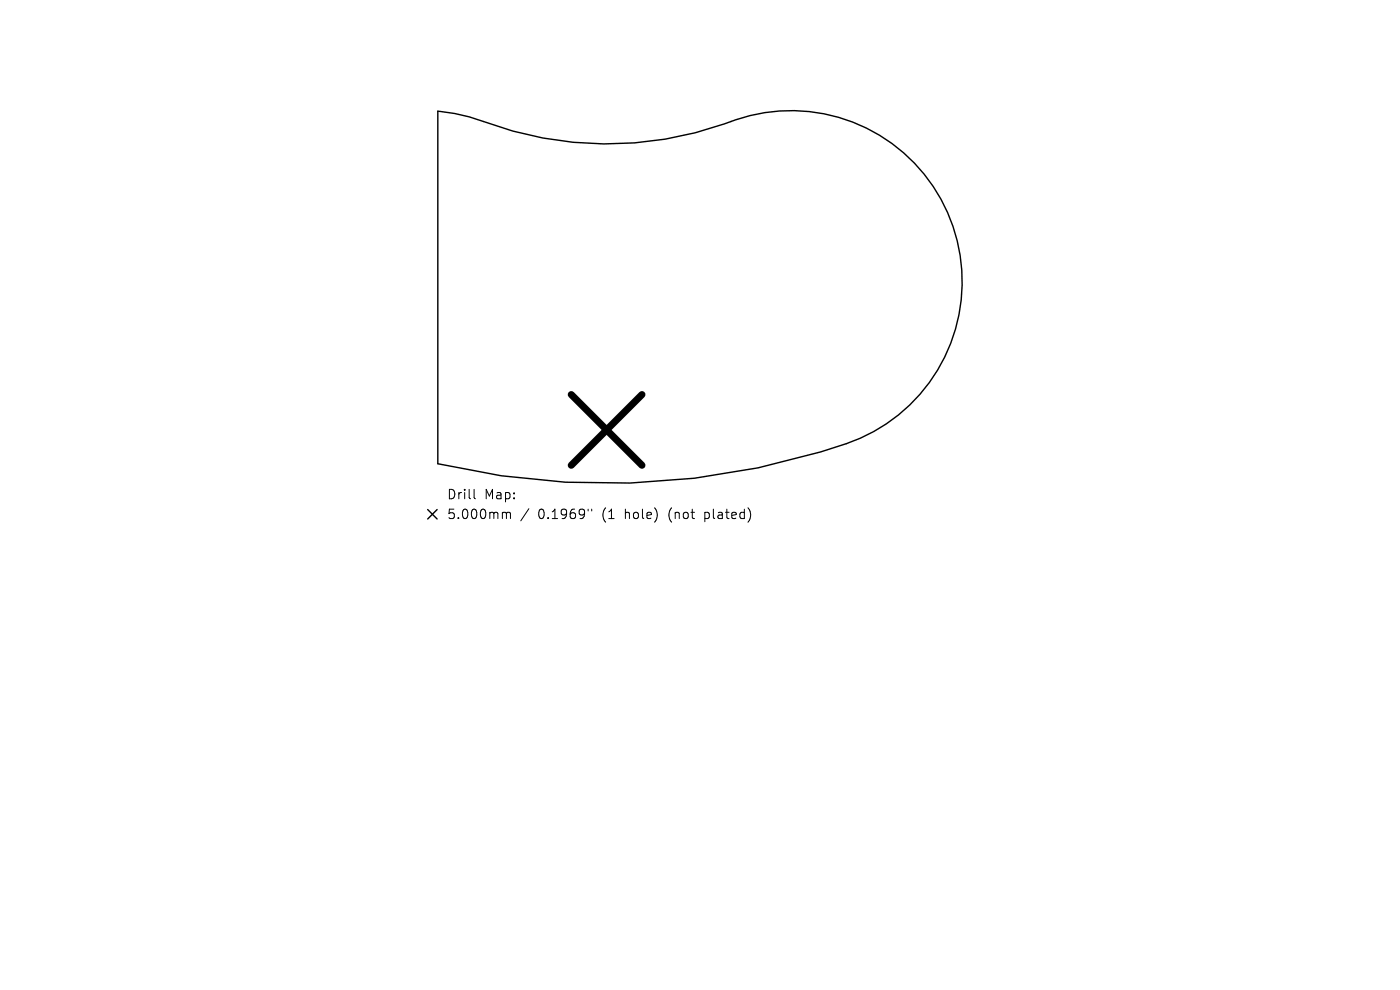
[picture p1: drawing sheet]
<svg xmlns="http://www.w3.org/2000/svg" width="297mm" height="210mm" viewBox="0 0 297 210" stroke-linecap="round" stroke-linejoin="round" font-family="sans-serif">
<defs><g id="words">
<g font-size="2.8">
<text x="94.7" y="106.2">Drill</text>
<text x="102.7" y="106.2">Map:</text>
<text x="94.7" y="110.4">5.000mm</text>
<text x="114.2" y="110.4">0.1969&quot;</text>
<text x="127.9" y="110.4">(1</text>
<text x="132.9" y="110.4">hole)</text>
<text x="142.3" y="110.4">(not</text>
<text x="150.1" y="110.4">plated)</text>
</g>
</g></defs>
<path d="M92.9 23.6a36.4 36.4 0 0 1 9.7 2.2 75 75 0 0 0 53.5-.4 36.3 36.3 0 0 1 46.1 22.6 36.3 36.3 0 0 1-22.6 46.1 157 157 0 0 1-86.7 4.3zM90.7 108.1l2 2M92.7 108.1l-2 2" fill="none" stroke="#000" stroke-width=".3"/>
<path d="M121.2 83.7l15 15M136.2 83.7l-15 15" fill="none" stroke="#000" stroke-width="1.5"/>
<path d="M100.6 103.8v1.7l.3 .3M106.9 108.7l.4 .1 .1 .2M107.4 109l.3-.3 .5 .1 .1 1.2M107.4 109v1M112.2 107.9l-1.7 2.6M124.8 108v.4M125.5 108v.4" fill="none" stroke="#000" stroke-width=".21"/>
<use href="#words"/>
</svg>
